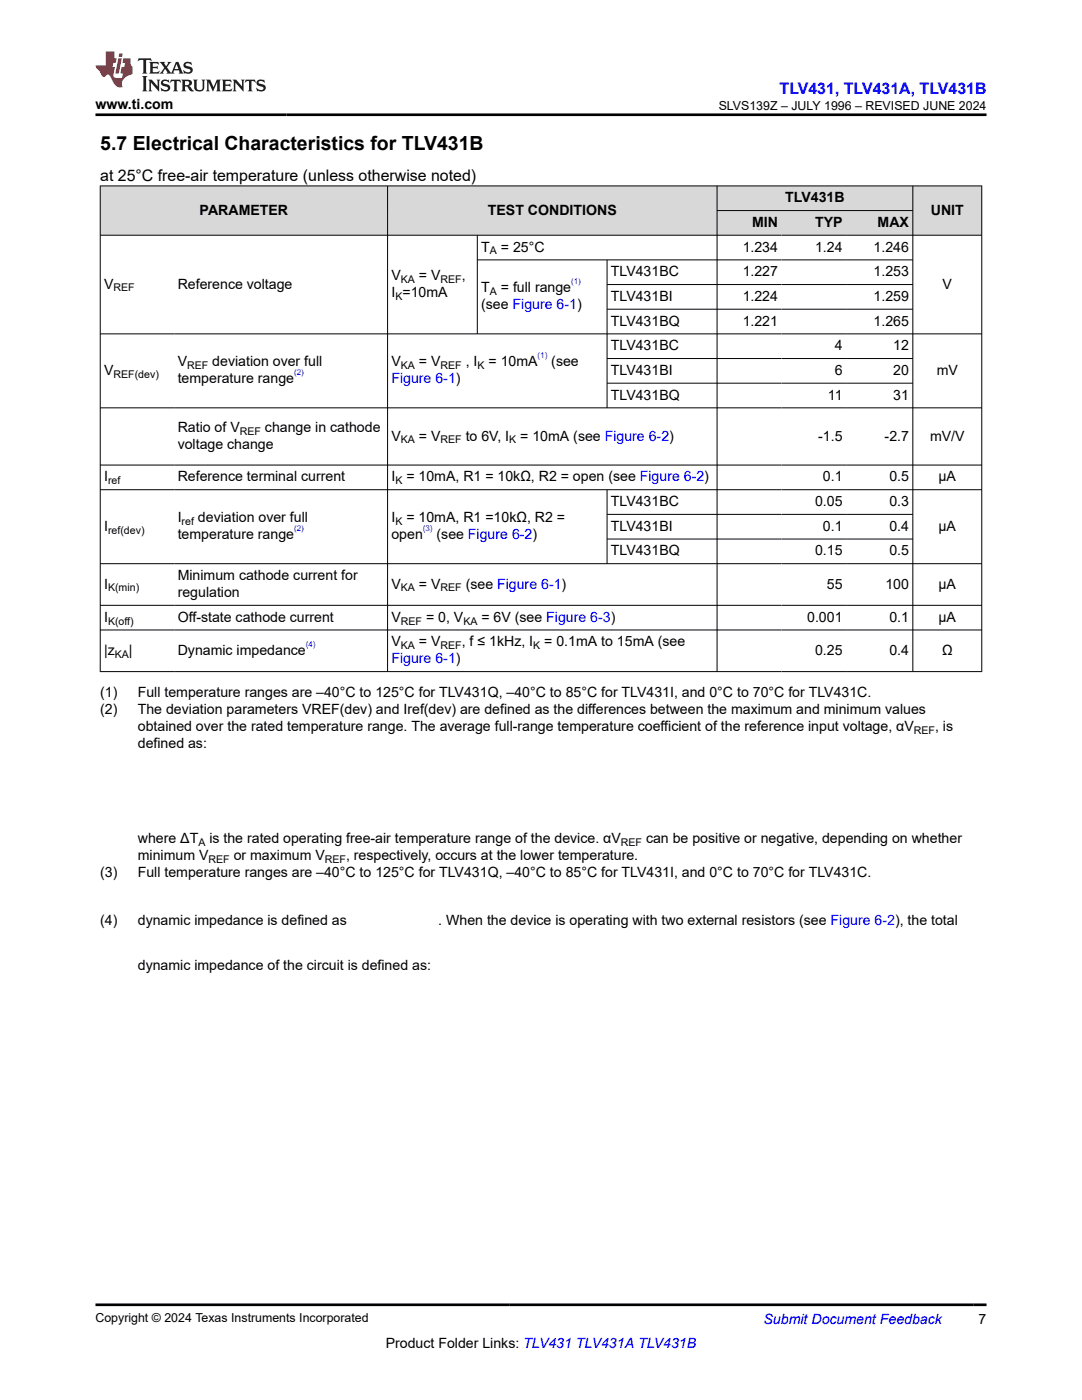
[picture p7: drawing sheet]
<svg xmlns="http://www.w3.org/2000/svg" width="216mm" height="279mm" viewBox="0 0 216 279" stroke-linecap="round" stroke-linejoin="round" font-family="sans-serif">
<defs><g id="words">
<text font-size="3.9" x="20" y="29.9">5.7 Electrical Characteristics for TLV431B</text>
<text font-size="3.2" fill="#00f" x="155.6" y="18.7">TLV431, TLV431A, TLV431B</text>
<text font-size="3.2" x="20" y="36.1">at 25°C free-air temperature (unless otherwise noted)</text>
<g font-size="2.8">
<text x="19.1" y="21.8">www.ti.com</text>
<text x="156.7" y="40.4">TLV431B</text>
<text x="39.8" y="42.8">PARAMETER</text>
<text x="97.4" y="42.8">TEST CONDITIONS</text>
<text x="150.1" y="45.3">MIN</text>
<text x="162.6" y="45.3">TYP</text>
<text x="175.1" y="45.3">MAX</text>
<text x="185.7" y="42.8">UNIT</text>
<text x="96" y="50.2">T</text>
<text x="99.9" y="50.2">= 25°C</text>
<text x="148.2" y="50.2">1.234</text>
<text x="162.6" y="50.2">1.24</text>
<text x="174.3" y="50.2">1.246</text>
<text x="20.8" y="57.6">V</text>
<text x="35.5" y="57.6">Reference voltage</text>
<text x="78.1" y="59.3">I =10mA</text>
<text x="78.1" y="55.9">V</text>
<text x="83.6" y="55.9">= V</text>
<text x="92.1" y="55.9">,</text>
<text x="96" y="58.4">T</text>
<text x="99.9" y="58.4">= full range</text>
<text x="121.9" y="55.1">TLV431BC</text>
<text x="148.2" y="55.1">1.227</text>
<text x="174.3" y="55.1">1.253</text>
<text x="188.1" y="57.6">V</text>
<text x="96" y="61.8">(see Figure 6-1)</text>
<text x="121.9" y="60.1">TLV431BI</text>
<text x="121.9" y="65">TLV431BQ</text>
<text x="148.2" y="60.1">1.224</text>
<text x="148.2" y="65">1.221</text>
<text x="174.3" y="60.1">1.259</text>
<text x="174.3" y="65">1.265</text>
<text x="121.9" y="69.9">TLV431BC</text>
<text x="166.6" y="69.9">4</text>
<text x="178.2" y="69.9">12</text>
<text x="20.8" y="74.8">V</text>
<text x="35.5" y="73.1">V</text>
<text x="35.5" y="76.5">temperature range</text>
<text x="42.4" y="73.1">deviation over full</text>
<text x="78.1" y="73.1">V</text>
<text x="83.6" y="73.1">= V</text>
<text x="92.9" y="73.1">, I</text>
<text x="97.5" y="73.1">= 10mA</text>
<text x="110" y="73.1">(see</text>
<text x="121.9" y="74.8">TLV431BI</text>
<text x="166.6" y="74.8">6</text>
<text x="178.2" y="74.8">20</text>
<text x="186.9" y="74.8">mV</text>
<text x="121.9" y="79.7">TLV431BQ</text>
<text x="165.2" y="79.7">11</text>
<text x="178.2" y="79.7">31</text>
<text x="35.5" y="86.2">Ratio of V</text>
<text x="35.5" y="89.6">voltage change</text>
<text x="52.9" y="86.2">change in cathode</text>
<text x="78.1" y="87.9">V</text>
<text x="83.6" y="87.9">= V</text>
<text x="92.9" y="87.9">to 6V, I</text>
<text x="103.8" y="87.9">= 10mA (see Figure 6-2)</text>
<text x="163.3" y="87.9">-1.5</text>
<text x="176.5" y="87.9">-2.7</text>
<text x="185.6" y="87.9">mV/V</text>
<text x="20.8" y="96.1">I</text>
<text x="35.5" y="96.1">Reference terminal current</text>
<text x="78.1" y="96.1">I</text>
<text x="81.1" y="96.1">= 10mA, R1 = 10kΩ, R2 = open (see Figure 6-2)</text>
<text x="121.9" y="101">TLV431BC</text>
<text x="162.6" y="101">0.05</text>
<text x="164.2" y="96.1">0.1</text>
<text x="177.5" y="96.1">0.5</text>
<text x="177.5" y="101">0.3</text>
<text x="187.3" y="96.1">µA</text>
<text x="20.8" y="105.9">I</text>
<text x="35.5" y="104.2">I</text>
<text x="35.5" y="107.6">temperature range</text>
<text x="39.5" y="104.2">deviation over full</text>
<text x="78.1" y="104.2">I</text>
<text x="78.1" y="107.6">open</text>
<text x="81.1" y="104.2">= 10mA, R1 =10kΩ, R2 =</text>
<text x="87.1" y="107.6">(see Figure 6-2)</text>
<text x="121.9" y="105.9">TLV431BI</text>
<text x="164.2" y="105.9">0.1</text>
<text x="177.5" y="105.9">0.4</text>
<text x="187.3" y="105.9">µA</text>
<text x="121.9" y="110.8">TLV431BQ</text>
<text x="162.6" y="110.8">0.15</text>
<text x="177.5" y="110.8">0.5</text>
<text x="20.8" y="117.5">I</text>
<text x="35.5" y="115.8">Minimum cathode current for</text>
<text x="35.5" y="119.2">regulation</text>
<text x="78.1" y="117.5">V</text>
<text x="83.6" y="117.5">= V</text>
<text x="92.9" y="117.5">(see Figure 6-1)</text>
<text x="165" y="117.5">55</text>
<text x="176.7" y="117.5">100</text>
<text x="187.3" y="117.5">µA</text>
<text x="20.8" y="124.1">I</text>
<text x="35.5" y="124.1">Off-state cathode current</text>
<text x="78.1" y="124.1">V</text>
<text x="85" y="124.1">= 0, V</text>
<text x="96.1" y="124.1">= 6V (see Figure 6-3)</text>
<text x="161.1" y="124.1">0.001</text>
<text x="177.5" y="124.1">0.1</text>
<text x="187.3" y="124.1">µA</text>
<text x="20.8" y="130.7">|z</text>
<text x="25.7" y="130.7">|</text>
<text x="35.5" y="130.7">Dynamic impedance</text>
<text x="78.1" y="129">V</text>
<text x="83.6" y="129">= V</text>
<text x="92.1" y="129">, f ≤ 1kHz, I</text>
<text x="108.6" y="129">= 0.1mA to 15mA (see</text>
<text x="162.6" y="130.7">0.25</text>
<text x="177.5" y="130.7">0.4</text>
<text x="188" y="130.7">Ω</text>
<text x="20" y="139.2">(1)</text>
<text x="20" y="142.6">(2)</text>
<text x="27.5" y="139.2">Full temperature ranges are –40°C to 125°C for TLV431Q, –40°C to 85°C for TLV431I, and 0°C to 70°C for TLV431C.</text>
<text x="27.5" y="142.6">The deviation parameters VREF(dev) and Iref(dev) are defined as the differences between the maximum and minimum values</text>
<text x="27.5" y="146">obtained over the rated temperature range. The average full-range temperature coefficient of the reference input voltage, αV</text>
<text x="27.5" y="149.3">defined as:</text>
<text x="186.6" y="146">, is</text>
<text x="27.5" y="168.2">where ΔT</text>
<text x="27.5" y="171.6">minimum V</text>
<text x="41.8" y="168.2">is the rated operating free-air temperature range of the device. αV</text>
<text x="46.6" y="171.6">or maximum V</text>
<text x="69.1" y="171.6">, respectively, occurs at the lower temperature.</text>
<text x="128.9" y="168.2">can be positive or negative, depending on whether</text>
<text x="20" y="175">(3)</text>
<text x="27.5" y="175">Full temperature ranges are –40°C to 125°C for TLV431Q, –40°C to 85°C for TLV431I, and 0°C to 70°C for TLV431C.</text>
<text x="20" y="184.6">(4)</text>
<text x="27.5" y="184.6">dynamic impedance is defined as</text>
<text x="87.5" y="184.6">. When the device is operating with two external resistors (see Figure 6-2), the total</text>
<text x="27.5" y="193.6">dynamic impedance of the circuit is defined as:</text>
<text x="77" y="269">Product Folder Links: TLV431 TLV431A TLV431B</text>
<text x="195.3" y="264.2">7</text>
</g>
<g font-size="2.8" fill="#00f">
<text x="78.1" y="76.5">Figure 6-1)</text>
<text x="78.1" y="132.4">Figure 6-1)</text>
<text x="152.4" y="264.2">Submit Document Feedback</text>
</g>
<g font-size="2.5">
<text x="143.4" y="21.9">SLVS139Z – JULY 1996 – REVISED JUNE 2024</text>
<text x="19.1" y="263.9">Copyright © 2024 Texas Instruments Incorporated</text>
</g>
<g font-size="2.1">
<text x="97.7" y="50.8">A</text>
<text x="22.6" y="58.2">REF</text>
<text x="78.9" y="59.9">K</text>
<text x="80" y="56.5">KA</text>
<text x="87.9" y="56.5">REF</text>
<text x="97.7" y="58.9">A</text>
<text x="22.6" y="75.4">REF(dev)</text>
<text x="37.3" y="73.7">REF</text>
<text x="80" y="73.7">KA</text>
<text x="87.9" y="73.7">REF</text>
<text x="95.3" y="73.7">K</text>
<text x="47.9" y="86.8">REF</text>
<text x="80" y="88.5">KA</text>
<text x="87.9" y="88.5">REF</text>
<text x="101.6" y="88.5">K</text>
<text x="21.6" y="96.7">ref</text>
<text x="78.9" y="96.7">K</text>
<text x="21.6" y="106.5">ref(dev)</text>
<text x="36.2" y="104.8">ref</text>
<text x="78.9" y="104.8">K</text>
<text x="21.6" y="118">K(min)</text>
<text x="80" y="118">KA</text>
<text x="87.9" y="118">REF</text>
<text x="21.6" y="124.6">K(off)</text>
<text x="80" y="124.6">REF</text>
<text x="92.5" y="124.6">KA</text>
<text x="22.9" y="131.3">KA</text>
<text x="80" y="129.6">KA</text>
<text x="87.9" y="129.6">REF</text>
<text x="106.4" y="129.6">K</text>
<text x="182.4" y="146.5">REF</text>
<text x="39.6" y="168.8">A</text>
<text x="41.6" y="172.2">REF</text>
<text x="64.8" y="172.2">REF</text>
<text x="123.9" y="168.8">REF</text>
</g>
<g font-size="1.6" fill="#00f">
<text x="114" y="56.7">(1)</text>
<text x="107.3" y="71.5">(1)</text>
<text x="58.7" y="74.9">(2)</text>
<text x="58.7" y="106">(2)</text>
<text x="84.4" y="106">(3)</text>
<text x="61" y="129">(4)</text>
</g>
</g></defs>
<g fill="#d8d8d8">
<path d="M20 37.1h175.9v4.9h-175.9z" fill-rule="evenodd"/>
<path d="M20.1 37.2h57.2v9.7h-57.2z" fill-rule="evenodd"/>
<path d="M77.4 37.2h65.6v9.7h-65.6z" fill-rule="evenodd"/>
<path d="M143.1 37.2h39v4.8h-39z" fill-rule="evenodd"/>
<path d="M182.2 37.2h13.6v9.7h-13.6z" fill-rule="evenodd"/>
<path d="M143.1 42.1h12.9v4.8h-12.9z" fill-rule="evenodd"/>
<path d="M156 42.1h12.8v4.8h-12.8z" fill-rule="evenodd"/>
<path d="M168.8 42.1h13.3v4.8h-13.3z" fill-rule="evenodd"/>
</g>
<g fill="none" stroke="#000" stroke-width=".2">
<path d="M19.9 37.1h176.1M20 37v97.1M77.3 37v97.1M143.1 37v97.1M182.1 37v97.1M195.9 37v97.1M19.9 46.9h176.1M95.2 46.9v19.8M95.2 51.9h87M121.1 51.9v29.6M121.1 56.8h61.1M143.1 42h39.1"/>
<path d="M19.9 66.6h176.1M121.1 61.7h61.1M121.1 71.6h61.1M121.1 76.5h61.1M19.9 81.4h176.1M19.9 92.8h176.1M19.9 97.7h176.1M121.1 97.7v14.9M19.9 112.5h176.1M121.1 102.7h61.1M121.1 107.6h61.1M19.9 120.8h176.1"/>
<path d="M19.9 125.7h176.1M19.9 134h176.1"/>
</g>
<path d="M27.7 11.6l-.2 .6 .5-.2h.6v.1v2.2l-.2 .4h1l-.2-.4v-2.2v-.1h.5l.5 .2-.1-.6zM29.8 12.4l.2 .3v1.6l-.2 .4h1.9l.1-.6a1.08 1.08 0 0 1-1.3 .2v-.7h.6l.4 .2v-.7l-.4 .2h-.6v-.5l.2-.2a1 1 0 0 1 1 .3l-.1-.5zM31.8 12.4l1 1.1-1 1.2h.9l-.2-.2 .4-.8 .5 .8-.2 .2h1.6l-.2-.2 .1-.5h1l.1 .5-.1 .2h.9l-.2-.4-.8-1.9h-.5l-1 2.1-.8-1.1 .9-1h-.8l.2 .2-.5 .6-.3-.6 .1-.2zM35.2 12.8l.4 1h-.8zM36.8 12.5a.65 .65 0 0 0-.2 .7 .65 .65 0 0 0 .6 .5l.7 .1 .1 .3a.79 .79 0 0 1-.7 .4 .79 .79 0 0 1-.7-.5l.1 .7 .2-.1a.93 .93 0 0 0 1.1 0 .93 .93 0 0 0 .4-.9 1.46 1.46 0 0 0-1.2-.6l-.1-.3a1.09 1.09 0 0 1 1.2 .2l-.2-.6-.1 .1-.6-.2zM28.4 15.2l.2 .4v2.2l-.2 .4h1l-.2-.4v-2.2l.2-.4zM29.6 15.9l.2 .4v1.5l-.2 .4h.8l-.3-.4v-1.3l1.7 1.8v-2l.2-.4h-.8l.2 .2 .1 1.1-1.2-1.3zM32.3 16a.65 .65 0 0 0-.2 .8 .65 .65 0 0 0 .7 .4l.6 .2 .1 .2a.79 .79 0 0 1-.7 .4 .79 .79 0 0 1-.7-.5l.1 .7 .2-.1a.93 .93 0 0 0 1.1 .1 .93 .93 0 0 0 .4-1 1.46 1.46 0 0 0-1.2-.5l-.1-.4a1.09 1.09 0 0 1 1.2 .2l-.2-.6-.1 .1-.6-.1zM34.1 15.9l-.1 .6a.63 .63 0 0 1 .7-.3l.1 1.6-.3 .4h1l-.2-.4v-1.6a.66 .66 0 0 1 .8 .3l-.1-.6zM36.2 15.9l.2 .4v1.5l-.2 .4h.9l-.2-.2v-.7h.5l.1 .2a.79 .79 0 0 0 1.2 .6l-1-.9a.61 .61 0 0 0 .6-.6 .61 .61 0 0 0-.5-.7zM36.9 16.2h.2a.47 .47 0 0 1 .5 .1 .47 .47 0 0 1 .1 .5l-.2 .1-.6 .1zM38.5 15.9l.2 .2a2.27 2.27 0 0 0 .4 2 1.04 1.04 0 0 0 1.7-.7v-1.3l.2-.2h-.8l.2 .4v1.1a.6 .6 0 0 1-.6 .6 .6 .6 0 0 1-.6-.6v-1.1l.3-.4zM41.1 15.9l.2 .4v1.5l-.2 .4h.7l-.2-.4v-1.4l.9 1.9 .8-1.9v1.4l-.2 .4h1l-.3-.4v-1.5l.3-.4h-.8l-.7 1.5-.7-1.5zM44.3 15.9l.2 .4v1.5l-.2 .4h1.9l.1-.6a1.09 1.09 0 0 1-1.3 .2v-.7h.6l.4 .2v-.6l-.4 .2h-.6v-.6l.2-.1a1.01 1.01 0 0 1 1 .3l-.1-.6zM46.4 15.9l.3 .4v1.5l-.3 .4h.8l-.2-.4v-1.3l1.6 1.8v-2l.2-.4h-.7l.2 .2v1.1l-1.2-1.3zM49 15.9l-.1 .6a.63 .63 0 0 1 .8-.3v1.6l-.3 .4h1l-.2-.4v-1.6a.66 .66 0 0 1 .8 .3l-.1-.6zM51.4 16a.65 .65 0 0 0-.2 .8 .65 .65 0 0 0 .6 .4l.6 .2 .2 .2a.79 .79 0 0 1-.8 .4 .79 .79 0 0 1-.6-.5l.1 .7 .2-.1a.93 .93 0 0 0 1 .1 .93 .93 0 0 0 .5-1 1.46 1.46 0 0 0-1.3-.5l-.1-.4a1.09 1.09 0 0 1 1.3 .2l-.2-.6-.2 .1-.5-.1z" fill="#231f20"/>
<path d="M21.1 10.3v2.7h-2.1l.1 .4 .9 1a.95 .95 0 0 0 .9 .9 .59 .59 0 0 1 .6-.4 .59 .59 0 0 1 .5 .3l.4 .8a1.59 1.59 0 0 0 2.1 1.4 1.61 1.61 0 0 1 1-2.3l1-.3-.1-1.5a1.59 1.59 0 0 1-.4-1.7h-1.4l-.2 .9h.5l-.1 .9h-.5l-.2 .9v.3l.4 .1-.2 .9h-.6a.73 .73 0 0 1-1.1-.7l.3-1.5h-.5l.2-.9h.5l.2-.9h-.5v-1.3zM23.6 11.6l-.6 3.1h.7l.6-3.1zM23.8 10.7l-.1 .6h.7l.1-.6z" fill="#ed1c24"/>
<path d="M19.1 22.9h177.8M19.1 260.4h177.8" fill="none" stroke="#000" stroke-width=".53"/>
<use href="#words"/>
</svg>
